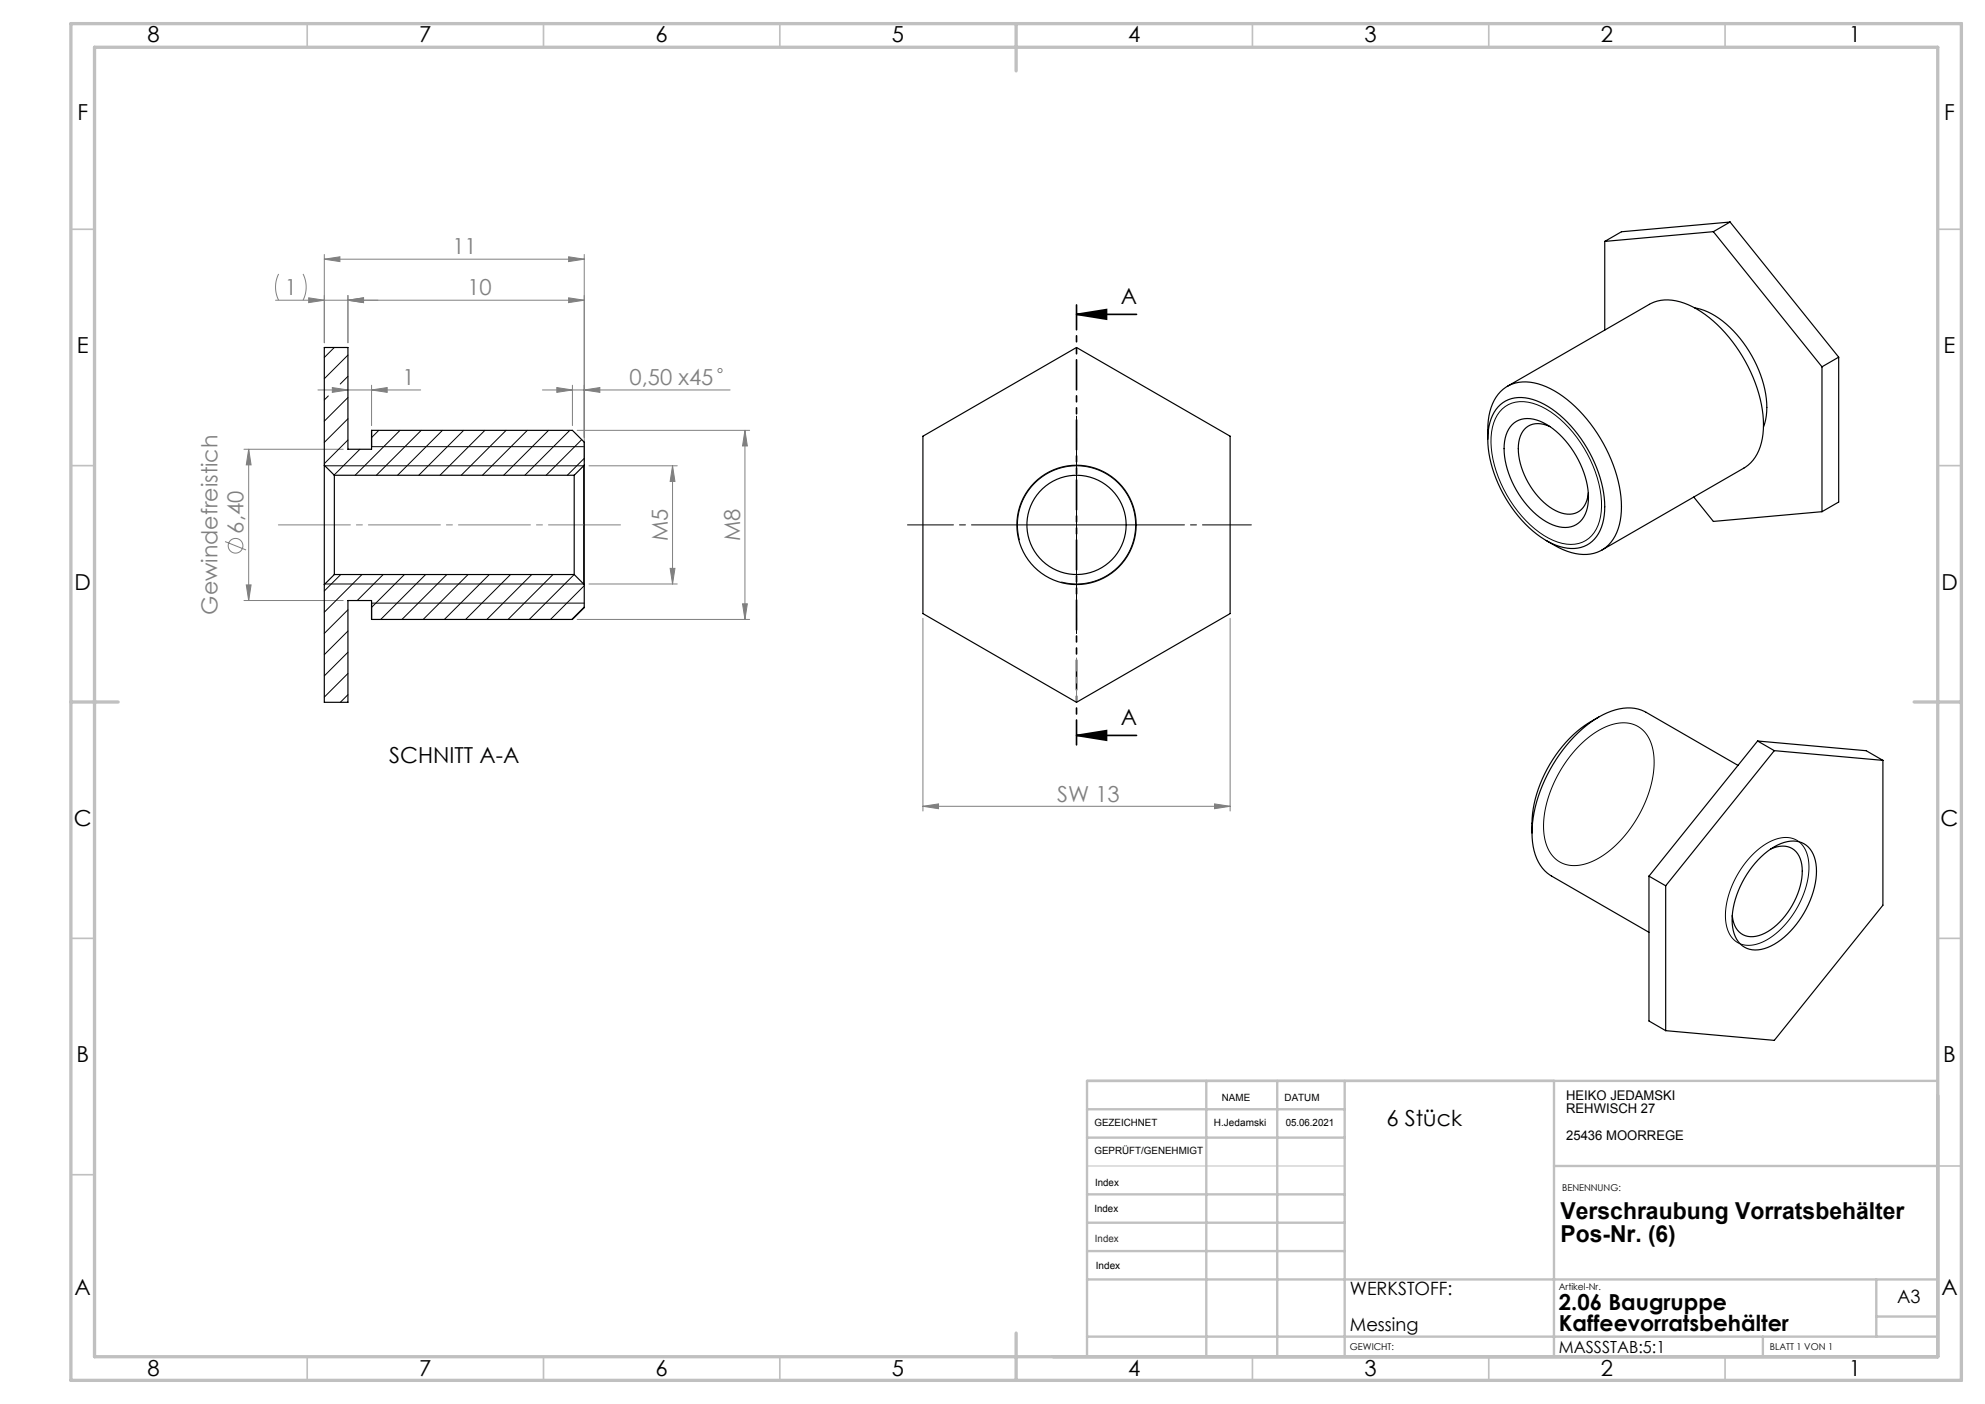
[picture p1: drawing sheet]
<svg xmlns="http://www.w3.org/2000/svg" width="420mm" height="297mm" viewBox="0 0 420 297" stroke-linecap="round" stroke-linejoin="round" font-family="sans-serif">
<defs><g id="words">
<g font-size="4.9">
<text x="330.2" y="257.9">Verschraubung Vorratsbehälter</text>
<text x="330.2" y="262.8">Pos-Nr. (6)</text>
</g>
<g font-size="4.7">
<text x="31.2" y="9">8</text>
<text x="88.7" y="9">7</text>
<text x="138.7" y="9">6</text>
<text x="188.7" y="9">5</text>
<text x="238.7" y="9">4</text>
<text x="288.7" y="9">3</text>
<text x="338.7" y="9">2</text>
<text x="391.2" y="9">1</text>
<text x="16.4" y="25.5">F</text>
<text x="411.4" y="25.5">F</text>
<text x="237.1" y="64.4">A</text>
<text x="16.3" y="74.7">E</text>
<text x="411.3" y="74.7">E</text>
<text x="15.8" y="124.8">D</text>
<text x="410.8" y="124.8">D</text>
<text x="237.1" y="153.5">A</text>
<text x="82.4" y="161.3">SCHNITT A-A</text>
<text x="15.6" y="174.8">C</text>
<text x="410.6" y="174.8">C</text>
<text x="16.2" y="224.7">B</text>
<text x="411.2" y="224.7">B</text>
<text x="293.4" y="238.2">6 Stück</text>
<text x="15.8" y="274">A</text>
<text x="410.8" y="274">A</text>
<text x="329.9" y="277.1">2.06 Baugruppe</text>
<text x="329.9" y="281.6">Kaffeevorratsbehälter</text>
<text x="31.2" y="291">8</text>
<text x="88.7" y="291">7</text>
<text x="138.7" y="291">6</text>
<text x="188.7" y="291">5</text>
<text x="238.7" y="291">4</text>
<text x="288.7" y="291">3</text>
<text x="338.7" y="291">2</text>
<text x="391.2" y="291">1</text>
</g>
<g font-size="4.7" fill="#808080">
<text x="95.7" y="53.8">11</text>
<text x="60.2" y="62.5">1</text>
<text x="98.9" y="62.5">10</text>
<text x="85.1" y="81.5">1</text>
<text x="133.2" y="81.4">0,50 x45</text>
<text x="51.6" y="112.9" transform="rotate(-90 51.6 112.9)">6,40</text>
<text x="141.3" y="114.4" transform="rotate(-90 141.3 114.4)">M5</text>
<text x="156.6" y="114.4" transform="rotate(-90 156.6 114.4)">M8</text>
<text x="46" y="130" transform="rotate(-90 46 130)">Gewindefreistich</text>
<text x="223.7" y="169.6">SW 13</text>
</g>
<g font-size="3.9">
<text x="285.6" y="273.9">WERKSTOFF:</text>
<text x="401.4" y="275.6">A3</text>
<text x="285.6" y="281.6">Messing</text>
</g>
<text font-size="3.5" x="329.9" y="286.3">MASSSTAB:5:1</text>
<g font-size="2.8">
<text x="331.4" y="232.7">HEIKO JEDAMSKI</text>
<text x="331.4" y="235.5">REHWISCH 27</text>
<text x="331.4" y="241.1">25436 MOORREGE</text>
</g>
<g font-size="2.1">
<text x="258.5" y="232.8">NAME</text>
<text x="271.8" y="232.9">DATUM</text>
<text x="231.6" y="238.2">GEZEICHNET</text>
<text x="256.9" y="238.2">H.Jedamski</text>
<text x="272" y="238.2">05.06.2021</text>
<text x="231.6" y="244.2">GEPRÜFT/GENEHMIGT</text>
<text x="231.7" y="250.8">Index</text>
<text x="231.6" y="256.4">Index</text>
<text x="231.9" y="268.5">Index</text>
</g>
<text font-size="2.1" fill="#400040" x="231.7" y="262.7">Index</text>
<g font-size="2">
<text x="330.5" y="251.9">BENENNUNG:</text>
<text x="329.8" y="272.9">Artikel-Nr.</text>
<text x="285.6" y="285.5">GEWICHT:</text>
<text x="374.5" y="285.6">BLATT 1 VON 1</text>
</g>
</g></defs>
<g fill="none" stroke="#808080" stroke-width=".21">
<path d="M59 58a6.2 6.2 0 0 0 0 5.5M64.1 58a6.2 6.2 0 0 1 0 5.5M68.6 54.8l3.3-.5v1zM68.6 53.8v18.7M68.6 54.8h55M120.3 54.3l3.3 .5-3.3 .5zM123.6 53.8v43.7M58.3 63.5h65.3M65.3 63l3.3 .5-3.3 .5zM73.6 62.5v10M73.6 63.5l3.3-.5v1zM120.3 63l3.3 .5-3.3 .5z"/>
<path d="M51.6 95h21M52.6 95l.5 3.3h-1zM52.6 95v32M67.3 82.5h21.7M70.3 82l3.3 .5-3.3 .5zM78.6 82.5l3.3-.5v1zM78.6 81.5v8.5M114.8 82.5h39.7M117.8 82l3.3 .5-3.3 .5zM121.1 81.5v8.5M122.1 91h36.5M123.6 82.5l3.3-.5v1z"/>
<path d="M124.6 98.5h18.7M142.3 98.5v25M142.3 98.5l.5 3.3h-1zM157.6 91v40M157.6 91l.5 3.3h-1zM47.6 114.6l4.5 1.7M51.6 127h21M52.1 123.7h1l-.5 3.3zM122.1 131h36.5M124.6 123.5h18.7M141.8 120.2h1l-.5 3.3zM157.1 127.7h1l-.5 3.3z"/>
<path d="M195.3 130.8v40.8M260.3 130.8v40.8M195.3 170.6l3.3-.5v1zM195.3 170.6h65M257 170.1l3.3 .5-3.3 .5z"/>
<circle cx="152.3" cy="78.4" r=".44"/>
<circle cx="49.8" cy="115.5" r="1.56"/>
</g>
<path d="M68.7 98.5h54.8v25h-54.8M78.6 94.5h45M227.8 98.5v25M317.8 86.5a6.7 6.7 0 0 1 7.4-.9 22.8 22.8 0 0 1 11.3 11.7 19.8 19.8 0 0 1 1.9 12.9 6.3 6.3 0 0 1-8.8 4.5 22 22 0 0 1-11.4-11.2 19.3 19.3 0 0 1-2.2-14 7.1 7.1 0 0 1 1.8-3zM215.3 111h25M215.7 114.3a12.5 12.5 0 0 1 11-15.7 12.5 12.5 0 0 1 13.5 13.5 12.5 12.5 0 0 1-15.7 11M78.6 127.6h45M334.3 157.6a13.8 13.8 0 0 1 9.5-4.7 6.3 6.3 0 0 1 5.9 5.7 22.1 22.1 0 0 1-3.9 15.4 19.8 19.8 0 0 1-10.7 8.9 6.3 6.3 0 0 1-8.3-5.5 22.1 22.1 0 0 1 4-15.4l1.6-2.3zM370.9 180.7a9.8 9.8 0 0 1 7.8-3.5 5.1 5.1 0 0 1 4 5.1 19.2 19.2 0 0 1-7.6 15.7 7.1 7.1 0 0 1-7.2 1.5 6.4 6.4 0 0 1-2.8-6.5 20 20 0 0 1 5.8-12.3z" fill="none" stroke="#000" stroke-width=".21"/>
<path d="M227.8 66.5h12.7M227.8 66.5l6.3-1v2zM227.8 155.6h12.7M227.8 155.6l6.3-1v2z" fill="none" stroke="#000" stroke-width=".35"/>
<path d="M78.6 91v3.5M78.6 127.6v3.4" fill="none" stroke="#000" stroke-width=".25"/>
<path d="M227.8 64.5v93.1" fill="none" stroke="#000" stroke-width=".35" stroke-dasharray="6.3 1.3 1.3 1.3 1.3 1.3" stroke-dashoffset="1.1"/>
<path d="M227.8 148.6v-9.4" fill="none" stroke="#808080" stroke-width=".21" stroke-dasharray="15.2 1.3 1.3 1.3" stroke-dashoffset="12.5"/>
<path d="M58.6 111h73" fill="none" stroke="#808080" stroke-width=".21" stroke-dasharray="15.2 1.3 1.3 1.3" stroke-dashoffset="-.3"/>
<path d="M230 246.7h54.5" fill="none" stroke="#c0c0c0" stroke-width=".21"/>
<g fill="none" stroke="#c0c0c0" stroke-width=".35">
<path d="M65 5v5M115 5v5M165 5v5M265 5v5M315 5v5M365 5v5M15 48.5h5M410 48.5h5M15 98.5h5M410 98.5h5M15 198.5h5M410 198.5h5"/>
<path d="M15 248.5h5M410 246.7h5M65 287v5M115 287v5M165 287v5M265 287v5M315 287v5M365 287v5"/>
</g>
<g fill="none" stroke="#c0c0c0" stroke-width=".5">
<path d="M230 234.7h54.5M255.2 228.7v58.3M270.2 228.7v58.3M284.5 228.7v58.3M328.8 228.7v58.3M410 228.6l-180 .1v58.3M230 252.7h54.5M230 240.7h54.5M230 258.7h54.5M328.8 246.7h81.2M230 264.7h54.5M230 270.7h180"/>
<path d="M397 270.7v12.1M397 278.5h13M230 282.8h180M373 282.8v4.2"/>
</g>
<path d="M15 5h400v287h-400zM20 10h390v277h-390zM215 5v10M15 148.5h10M405 148.5h10M215 282v10" fill="none" stroke="#c0c0c0" stroke-width=".7"/>
<path d="M227.8 98.5v-10.5M227.8 123.5v10.5" fill="none" stroke="#000" stroke-width=".21" stroke-dasharray="15.2 1.3 1.3 1.3" stroke-dashoffset="11.9"/>
<path d="M215.3 111h-23.3" fill="none" stroke="#000" stroke-width=".21" stroke-dasharray="15.2 1.3 1.3 1.3" stroke-dashoffset="5.5"/>
<path d="M240.3 111h24.5" fill="none" stroke="#000" stroke-width=".21" stroke-dasharray="15.2 1.3 1.3 1.3" stroke-dashoffset="4.9"/>
<path d="M227.8 66.5l6.3-1v2zM227.8 155.6l6.3-1v2z" fill="#000"/>
<g fill="#808080">
<path d="M73.6 63.5l3.3-.5v1zM65.3 63l3.3 .5-3.3 .5z"/>
<path d="M73.6 63.5l3.3-.5v1zM120.3 63l3.3 .5-3.3 .5zM117.8 82l3.3 .5-3.3 .5zM123.6 82.5l3.3-.5v1zM70.3 82l3.3 .5-3.3 .5zM78.6 82.5l3.3-.5v1z"/>
<path d="M195.3 170.6l3.3-.5v1zM257 170.1l3.3 .5-3.3 .5z"/>
<path d="M68.6 54.8l3.3-.5v1zM120.3 54.3l3.3 .5-3.3 .5z"/>
<path d="M157.6 91l.5 3.3h-1zM157.1 127.7h1l-.5 3.3zM142.3 98.5l.5 3.3h-1zM141.8 120.2h1l-.5 3.3zM52.6 95l.5 3.3h-1zM52.1 123.7h1l-.5 3.3z"/>
</g>
<g fill="none" stroke="#000" stroke-width=".25">
<path d="M339.5 51.1v18.7M362.5 49l23 28.6M362.5 49l-23 2.1M366.1 47l-3.6 2M366.1 47l22.9 28.6M366.1 47l-23 2-3.6 2.1M358.6 65.1a17.1 17.1 0 0 1 10.3 7.4 23 23 0 0 1 4.8 15.4l-.6 2.4M385.5 77.6v30.6M389 75.6l-3.5 2M389 75.6v30.6l-3.5 2M68.6 98.4v25.3M68.6 98.4v-24.9h5v21.5h5v-4h42.5l2.5 2.5v4.9"/>
<path d="M68.6 98.4l2.1 2.1M123.6 98.4v25.3M123.6 98.4l-2.1 2.1M195.3 92.3l32.5-18.8 32.5 18.8v37.5l-32.5 18.8-32.5-18.8zM314.8 92.9a14.7 14.7 0 0 1 1.7-8.9 7.5 7.5 0 0 1 8.9-2.8 24 24 0 0 1 12.6 10.5 28.1 28.1 0 0 1 5 17.5 8.4 8.4 0 0 1-5.7 7.9 11.2 11.2 0 0 1-8.4-1.7l-1.7-1.1M317 86.1a7 7 0 0 1 8.1-1.3 24.6 24.6 0 0 1 12.3 13.1 19.3 19.3 0 0 1 1.5 13.6 6.6 6.6 0 0 1-8.9 4.1 22 22 0 0 1-11.4-10.2 23.3 23.3 0 0 1-3.6-15.2l.8-2.3zM318.9 81.7l30.1-17.3a9.5 9.5 0 0 1 9.1 .5 30.5 30.5 0 0 1 13.7 17.2 19.6 19.6 0 0 1 .3 13.2l-1.2 2-1.6 1.5-30.4 17.6M319.9 89.8a5.4 5.4 0 0 1 6.6-.4 19.3 19.3 0 0 1 9.6 16.6 5.5 5.5 0 0 1-3.7 5.4 8.4 8.4 0 0 1-7.3-2.5 19.6 19.6 0 0 1-6.8-14.8l.4-2.1 .5-1.2zM328 90.2a4.3 4.3 0 0 0-6.1 1.5 10.8 10.8 0 0 0 .7 8.8 14.4 14.4 0 0 0 7.8 8 4.1 4.1 0 0 0 5.6-4l.1-.2M70.7 100.5v21M70.7 100.5h50.8M121.5 100.5v21"/>
<path d="M358.4 105.1l4.1 5.2 23-2.1M68.6 123.7v24.9h5v-21.6h5v4h42.5l2.5-2.5v-4.8M70.7 121.5l-2.1 2.2M70.7 121.5h50.8M121.5 121.5l2.1 2.2M338.3 151.7a27.1 27.1 0 0 0-14.1 24.5M371.9 156.8l3.5 2M371.9 156.8l-23 28.5M371.9 156.8l23 2 3.5 2M375.4 158.8l-23 28.6M375.4 158.8l23 2M324.2 176.2a10.2 10.2 0 0 0 3.8 8.9l20.9 12.1"/>
<path d="M367.7 161.9l-19.4-11.2a9.5 9.5 0 0 0-9.1 .5 30.5 30.5 0 0 0-13.7 17.2l-1.1 4.6-.2 3.2M374.6 179.6a4.3 4.3 0 0 1 6.1 1.5 10.8 10.8 0 0 1-.7 8.8 14.4 14.4 0 0 1-7.8 8 4.1 4.1 0 0 1-5.6-4l-.1-.2M398.4 160.8v30.7l-23 28.6-23-2.1M348.9 185.3l3.5 2.1M348.9 185.3v30.7l3.5 2M352.4 187.4v30.6M372.7 181.2a9.9 9.9 0 0 1 7.4-3.2 5 5 0 0 1 4.1 4.7 18.7 18.7 0 0 1-5.4 14.3 10.3 10.3 0 0 1-8 3.9 5 5 0 0 1-4.2-4.8 18.7 18.7 0 0 1 5.4-14.2z"/>
<circle cx="227.8" cy="111" r="12.6"/>
<circle cx="227.8" cy="111" r="10.5"/>
</g>
<g fill="none" stroke="#000" stroke-width=".21">
<path d="M70.7 73.5l-2.1 2.1M73.6 75.1l-5 5M73.6 79.6l-1.6 1.6M69.5 83.8l-.9 .8M73.6 84.1l-5 5M73.6 88.6l-5 5M73.6 93.1l-5 5M76.1 95l-5.4 5.5M80.1 91l-1.5 1.6M84.6 91l-9.5 9.5M89.1 91l-9.5 9.5M93.6 91l-9.5 9.5"/>
<path d="M98.1 91l-9.5 9.5M102.6 91l-9.5 9.5M107.1 91l-9.5 9.5M111.6 91l-9.5 9.5M116.1 91l-9.5 9.5M120.6 91l-9.5 9.5M123.1 93l-7.6 7.5M123.6 97l-3.6 3.5M72.1 121.5l-3.5 3.5M73.6 129l-5 5M73.6 133.5l-5 5M73.6 138l-5 5"/>
<path d="M76.6 121.5l-8 8M81.1 121.5l-5.5 5.5M85.6 121.5l-7 7M90.1 121.5l-9.5 9.5M94.5 121.5l-9.5 9.5M99 121.5l-9.5 9.5M103.5 121.5l-9.5 9.5M108 121.5l-9.5 9.5M112.5 121.5l-9.5 9.5M117 121.5l-9.5 9.5M121.5 121.5l-9.5 9.5M123.6 123.9l-7.1 7.1"/>
<path d="M123.6 128.4l-2.6 2.6M73.6 142.5l-5 5M73.6 147l-1.6 1.6"/>
</g>
<use href="#words"/>
</svg>
